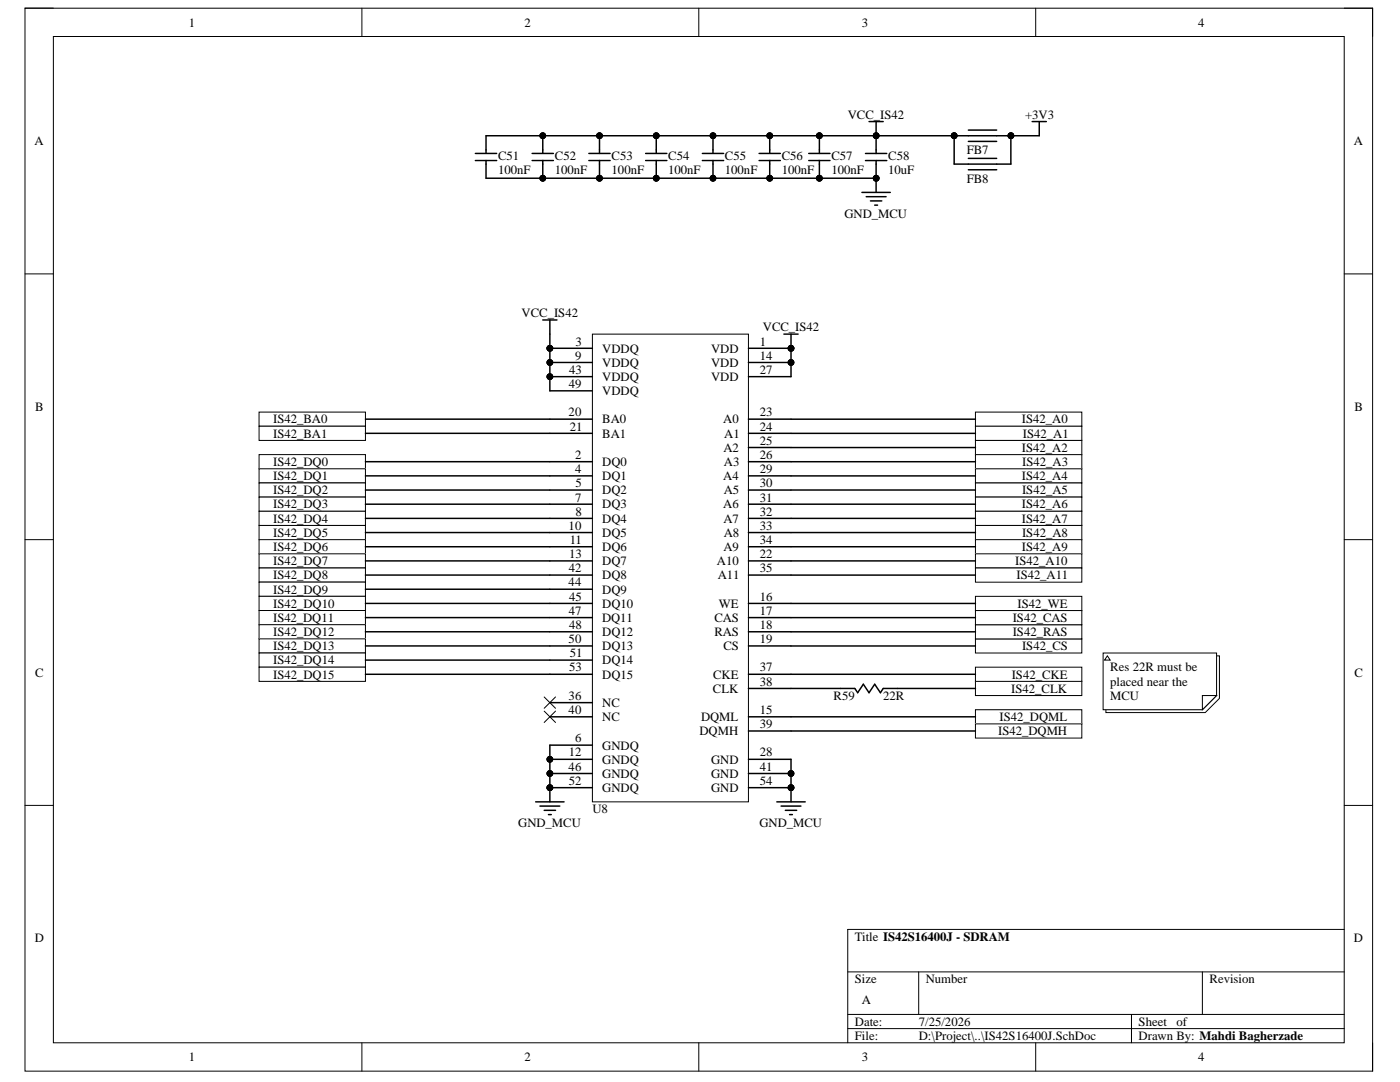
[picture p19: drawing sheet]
<svg xmlns="http://www.w3.org/2000/svg" width="279mm" height="216mm" viewBox="0 0 279 216" stroke-linecap="round" stroke-linejoin="round" font-family="sans-serif">
<defs><g id="words">
<g font-size="2.5">
<text x="37.7" y="5.3">1</text>
<text x="104.7" y="5.3">2</text>
<text x="172" y="5.3">3</text>
<text x="239.1" y="5.3">4</text>
<text x="169.2" y="23.7">VCC_IS42</text>
<text x="204.6" y="23.7">+3V3</text>
<text x="6.9" y="29">A</text>
<text x="270.2" y="29">A</text>
<text x="99.4" y="34.7">100nF</text>
<text x="99.4" y="31.9">C51</text>
<text x="110.7" y="34.7">100nF</text>
<text x="110.7" y="31.9">C52</text>
<text x="122.1" y="34.7">100nF</text>
<text x="122.1" y="31.9">C53</text>
<text x="133.4" y="34.7">100nF</text>
<text x="133.4" y="31.9">C54</text>
<text x="144.7" y="34.7">100nF</text>
<text x="144.7" y="31.9">C55</text>
<text x="156" y="34.7">100nF</text>
<text x="156" y="31.9">C56</text>
<text x="165.9" y="34.7">100nF</text>
<text x="165.9" y="31.9">C57</text>
<text x="177.3" y="34.7">10uF</text>
<text x="177.3" y="31.9">C58</text>
<text x="192.9" y="30.8">FB7</text>
<text x="192.9" y="36.4">FB8</text>
<text x="168.5" y="43.5">GND_MCU</text>
<text x="104.1" y="63.3">VCC_IS42</text>
<text x="114.8" y="71.8">9</text>
<text x="114.9" y="69">3</text>
<text x="120.2" y="70.3">VDDQ</text>
<text x="141.9" y="70.3">VDD</text>
<text x="151.6" y="69">1</text>
<text x="151.6" y="71.8">14</text>
<text x="152.2" y="66.1">VCC_IS42</text>
<text x="113.5" y="77.4">49</text>
<text x="113.6" y="74.6">43</text>
<text x="120.2" y="73.2">VDDQ</text>
<text x="120.2" y="76">VDDQ</text>
<text x="141.9" y="73.2">VDD</text>
<text x="141.9" y="76">VDD</text>
<text x="151.6" y="74.6">27</text>
<text x="7" y="82">B</text>
<text x="113.5" y="83.1">20</text>
<text x="120.2" y="78.8">VDDQ</text>
<text x="151.6" y="83.1">23</text>
<text x="270.3" y="82">B</text>
<text x="54.5" y="84.5">IS42_BA0</text>
<text x="54.5" y="87.3">IS42_BA1</text>
<text x="113.7" y="85.9">21</text>
<text x="120.2" y="84.5">BA0</text>
<text x="120.2" y="87.3">BA1</text>
<text x="144.3" y="84.5">A0</text>
<text x="144.6" y="87.3">A1</text>
<text x="151.6" y="85.9">24</text>
<text x="151.6" y="88.8">25</text>
<text x="203.9" y="84.5">IS42_A0</text>
<text x="204.2" y="87.3">IS42_A1</text>
<text x="54.5" y="93">IS42_DQ0</text>
<text x="54.5" y="95.8">IS42_DQ1</text>
<text x="114.8" y="94.4">4</text>
<text x="114.8" y="91.6">2</text>
<text x="120.2" y="93">DQ0</text>
<text x="120.2" y="95.8">DQ1</text>
<text x="144.3" y="95.8">A4</text>
<text x="144.4" y="90.1">A2</text>
<text x="144.5" y="93">A3</text>
<text x="151.6" y="91.6">26</text>
<text x="151.6" y="94.4">29</text>
<text x="203.9" y="90.1">IS42_A2</text>
<text x="203.9" y="95.8">IS42_A4</text>
<text x="204" y="93">IS42_A3</text>
<text x="54.5" y="98.6">IS42_DQ2</text>
<text x="54.5" y="101.5">IS42_DQ3</text>
<text x="114.8" y="100.1">7</text>
<text x="114.8" y="97.2">5</text>
<text x="120.2" y="98.6">DQ2</text>
<text x="120.2" y="101.5">DQ3</text>
<text x="144.3" y="101.5">A6</text>
<text x="144.4" y="98.6">A5</text>
<text x="151.6" y="97.2">30</text>
<text x="151.6" y="100.1">31</text>
<text x="203.9" y="101.5">IS42_A6</text>
<text x="204" y="98.6">IS42_A5</text>
<text x="54.5" y="104.3">IS42_DQ4</text>
<text x="54.5" y="107.1">IS42_DQ5</text>
<text x="113.5" y="105.7">10</text>
<text x="114.8" y="102.9">8</text>
<text x="120.2" y="104.3">DQ4</text>
<text x="120.2" y="107.1">DQ5</text>
<text x="144.4" y="104.3">A7</text>
<text x="144.4" y="107.1">A8</text>
<text x="151.6" y="102.9">32</text>
<text x="151.6" y="105.7">33</text>
<text x="203.9" y="104.3">IS42_A7</text>
<text x="204" y="107.1">IS42_A8</text>
<text x="54.5" y="109.9">IS42_DQ6</text>
<text x="54.5" y="112.8">IS42_DQ7</text>
<text x="113.6" y="111.4">13</text>
<text x="113.7" y="108.6">11</text>
<text x="120.2" y="109.9">DQ6</text>
<text x="120.2" y="112.8">DQ7</text>
<text x="143.1" y="112.8">A10</text>
<text x="144.4" y="109.9">A9</text>
<text x="151.6" y="111.4">22</text>
<text x="151.6" y="108.6">34</text>
<text x="202.6" y="112.8">IS42_A10</text>
<text x="203.9" y="109.9">IS42_A9</text>
<text x="54.5" y="115.6">IS42_DQ8</text>
<text x="54.5" y="118.4">IS42_DQ9</text>
<text x="113.5" y="117">44</text>
<text x="113.5" y="114.2">42</text>
<text x="113.6" y="119.8">45</text>
<text x="120.2" y="115.6">DQ8</text>
<text x="120.2" y="118.4">DQ9</text>
<text x="143.3" y="115.6">A11</text>
<text x="151.6" y="119.8">16</text>
<text x="151.6" y="114.2">35</text>
<text x="202.9" y="115.6">IS42_A11</text>
<text x="54.5" y="121.3">IS42_DQ10</text>
<text x="54.5" y="124.1">IS42_DQ11</text>
<text x="113.5" y="122.7">47</text>
<text x="113.6" y="125.5">48</text>
<text x="120.2" y="121.3">DQ10</text>
<text x="120.2" y="124.1">DQ11</text>
<text x="142.6" y="124.1">CAS</text>
<text x="143.5" y="121.3">WE</text>
<text x="151.6" y="122.7">17</text>
<text x="151.6" y="125.5">18</text>
<text x="202.1" y="124.1">IS42_CAS</text>
<text x="203.1" y="121.3">IS42_WE</text>
<text x="54.5" y="126.9">IS42_DQ12</text>
<text x="54.5" y="129.8">IS42_DQ13</text>
<text x="113.5" y="128.3">50</text>
<text x="113.7" y="131.1">51</text>
<text x="120.2" y="126.9">DQ12</text>
<text x="120.2" y="129.8">DQ13</text>
<text x="142.6" y="126.9">RAS</text>
<text x="144.4" y="129.8">CS</text>
<text x="151.6" y="128.3">19</text>
<text x="202.1" y="126.9">IS42_RAS</text>
<text x="204" y="129.8">IS42_CS</text>
<text x="7" y="135">C</text>
<text x="54.5" y="132.6">IS42_DQ14</text>
<text x="54.5" y="135.4">IS42_DQ15</text>
<text x="113.6" y="134">53</text>
<text x="120.2" y="132.6">DQ14</text>
<text x="120.2" y="135.4">DQ15</text>
<text x="142.3" y="135.4">CKE</text>
<text x="151.6" y="134">37</text>
<text x="151.6" y="136.8">38</text>
<text x="201.9" y="135.4">IS42_CKE</text>
<text x="221.6" y="134">Res 22R must be</text>
<text x="221.6" y="136.8">placed near the</text>
<text x="270.3" y="135">C</text>
<text x="113.5" y="139.6">36</text>
<text x="113.5" y="142.5">40</text>
<text x="120.2" y="141.1">NC</text>
<text x="120.2" y="143.9">NC</text>
<text x="139.9" y="143.9">DQML</text>
<text x="142.3" y="138.2">CLK</text>
<text x="151.6" y="142.5">15</text>
<text x="166.4" y="139.6">R59</text>
<text x="176.3" y="139.6">22R</text>
<text x="199.5" y="143.9">IS42_DQML</text>
<text x="201.8" y="138.2">IS42_CLK</text>
<text x="221.6" y="139.6">MCU</text>
<text x="114.8" y="148.1">6</text>
<text x="120.2" y="149.6">GNDQ</text>
<text x="139.6" y="146.7">DQMH</text>
<text x="151.6" y="145.3">39</text>
<text x="199.2" y="146.7">IS42_DQMH</text>
<text x="113.5" y="153.8">46</text>
<text x="113.5" y="150.9">12</text>
<text x="120.2" y="152.4">GNDQ</text>
<text x="120.2" y="155.2">GNDQ</text>
<text x="141.9" y="152.4">GND</text>
<text x="141.9" y="155.2">GND</text>
<text x="151.6" y="150.9">28</text>
<text x="151.6" y="153.8">41</text>
<text x="113.5" y="156.6">52</text>
<text x="120.2" y="158">GNDQ</text>
<text x="141.9" y="158">GND</text>
<text x="151.6" y="156.6">54</text>
<text x="103.4" y="165.1">GND_MCU</text>
<text x="118.2" y="162.3">U8</text>
<text x="151.6" y="165.1">GND_MCU</text>
<text x="6.9" y="188.1">D</text>
<text x="170.6" y="187.7">Title IS42S16400J - SDRAM</text>
<text x="270.2" y="188.1">D</text>
<text x="170.6" y="196.2">Size</text>
<text x="184.7" y="196.2">Number</text>
<text x="241.4" y="196.2">Revision</text>
<text x="172" y="200.4">A</text>
<text x="170.6" y="204.7">Date:</text>
<text x="170.6" y="207.5">File:</text>
<text x="183.4" y="204.7">7/25/2026</text>
<text x="183.4" y="207.5">D:\Project\..\IS42S16400J.SchDoc</text>
<text x="227.2" y="204.7">Sheet</text>
<text x="227.2" y="207.5">Drawn By: Mahdi Bagherzade</text>
<text x="234.8" y="204.7">of</text>
<text x="37.7" y="211.7">1</text>
<text x="104.7" y="211.7">2</text>
<text x="172" y="211.7">3</text>
<text x="239.1" y="211.7">4</text>
</g>
</g></defs>
<path d="M5 1.6h268.9v212.1h-268.9z" fill="none" stroke="#000" stroke-width=".2"/>
<path d="M10.7 7.3h257.6v200.8h-257.6z" fill-rule="evenodd" fill="#fff"/>
<g fill="none" stroke="#000" stroke-width=".2">
<path d="M5 1.6h5.7M10.7 7.3h257.6v200.8h-257.6zM72.2 1.6v5.7M139.5 1.6v5.7M206.7 1.6v5.7M268.3 1.6h5.6v5.7M5 54.7h5.7M268.3 54.7h5.6M5 107.7h5.7M268.3 107.7h5.6M5 160.7h5.7M268.3 160.7h5.6"/>
<path d="M169.2 193.9h99.1M183.3 193.9v8.5M240 193.9v8.5M268.3 185.5h-99.1v22.6M72.2 208.1v5.6M139.5 208.1v5.6M169.2 202.4h99.1M169.2 205.2h99.1M206.7 208.1v5.6M225.8 202.4v5.7M273.9 208.1v5.6"/>
<circle cx="174.9" cy="27.1" r=".56"/>
<circle cx="174.9" cy="35.6" r=".56"/>
<circle cx="190.4" cy="27.1" r=".57"/>
<circle cx="201.7" cy="27.1" r=".56"/>
<circle cx="109.7" cy="69.5" r=".56"/>
<circle cx="109.7" cy="72.3" r=".56"/>
<circle cx="109.7" cy="75.2" r=".56"/>
<circle cx="157.9" cy="69.5" r=".56"/>
<circle cx="157.9" cy="72.3" r=".56"/>
<circle cx="109.7" cy="157.2" r=".56"/>
<circle cx="109.7" cy="154.3" r=".56"/>
<circle cx="109.7" cy="151.5" r=".56"/>
<circle cx="157.9" cy="157.2" r=".56"/>
<circle cx="157.9" cy="154.3" r=".56"/>
</g>
<g fill="none" stroke="#000" stroke-width=".3">
<path d="M172 38.4h5.7M172.7 30.6h4.3M172.7 32h4.3M172.9 39.2h3.9M173.4 24.3h2.9M174.8 24.3v6.3M174.8 32v6.4M190.4 27.1h11.3M193.3 28.2h5.6M193.3 26h5.6M206 24.3h2.8M207.4 24.3v2.8"/>
<path d="M173.7 40.1h2.3M174.6 40.9h.5"/>
</g>
<g fill="#000">
<circle cx="174.9" cy="27.1" r=".56"/>
<circle cx="174.9" cy="35.6" r=".56"/>
<circle cx="190.4" cy="27.1" r=".57"/>
<circle cx="201.7" cy="27.1" r=".56"/>
<circle cx="109.7" cy="69.5" r=".56"/>
<circle cx="109.7" cy="72.3" r=".56"/>
<circle cx="109.7" cy="75.2" r=".56"/>
<circle cx="157.9" cy="69.5" r=".56"/>
<circle cx="157.9" cy="72.3" r=".56"/>
<circle cx="109.7" cy="157.2" r=".56"/>
<circle cx="109.7" cy="154.3" r=".56"/>
<circle cx="109.7" cy="151.5" r=".56"/>
<circle cx="157.9" cy="157.2" r=".56"/>
<circle cx="157.9" cy="154.3" r=".56"/>
</g>
<path d="M118.2 66.7h31.2v93.3h-31.2z" fill-rule="evenodd" fill="#fff"/>
<g fill="none" stroke="#000" stroke-width=".2">
<path d="M118.2 66.7h31.2v93.3h-31.2zM108.6 139.1l2.3 2.2M110.9 139.1l-2.3 2.2M108.6 141.9l2.3 2.3M110.9 141.9l-2.3 2.3"/>
<circle cx="108.3" cy="27.1" r=".56"/>
<circle cx="108.3" cy="35.6" r=".57"/>
<circle cx="119.6" cy="27.1" r=".56"/>
<circle cx="119.6" cy="35.6" r=".57"/>
<circle cx="131" cy="27.1" r=".57"/>
<circle cx="131" cy="35.6" r=".57"/>
<circle cx="142.3" cy="27.1" r=".56"/>
<circle cx="142.3" cy="35.6" r=".57"/>
<circle cx="153.6" cy="27.1" r=".56"/>
<circle cx="153.6" cy="35.6" r=".57"/>
<circle cx="163.5" cy="27.1" r=".57"/>
<circle cx="163.5" cy="35.6" r=".57"/>
<circle cx="109.7" cy="69.5" r=".56"/>
<circle cx="109.7" cy="72.3" r=".56"/>
<circle cx="109.7" cy="75.2" r=".56"/>
<circle cx="157.9" cy="69.5" r=".56"/>
<circle cx="157.9" cy="72.3" r=".56"/>
<circle cx="109.7" cy="157.2" r=".56"/>
<circle cx="109.7" cy="154.3" r=".56"/>
<circle cx="109.7" cy="151.5" r=".56"/>
<circle cx="157.9" cy="157.2" r=".56"/>
<circle cx="157.9" cy="154.3" r=".56"/>
</g>
<g fill="none" stroke="#000" stroke-width=".3">
<path d="M94.9 30.6h4.2M94.9 32h4.2M97 27.1v3.5M97 32v3.6M106.2 30.6h4.2M106.2 32h4.2M108.3 27.1v3.5M108.3 32v3.6M117.5 30.6h4.3M117.5 32h4.3M119.6 27.1v3.5M119.6 32v3.6"/>
<path d="M128.8 30.6h4.3M128.8 32h4.3M131 27.1v3.5M131 32v3.6M140.2 30.6h4.2M140.2 32h4.2M142.3 27.1v3.5M142.3 32v3.6M151.5 30.6h4.2M151.5 32h4.2M153.6 27.1v3.5M153.6 32v3.6"/>
<path d="M161.4 30.6h4.2M161.4 32h4.2M163.5 27.1v3.5M163.5 32v3.6M108.3 63.8h2.9M109.7 69.5h8.5M109.7 72.3h8.5M109.7 75.2h8.5M109.7 78h8.5M109.7 63.8v2.9M149.4 72.3h8.5M149.4 75.2h8.5"/>
<path d="M156.4 66.7h2.9M157.9 66.7v2.8h-8.5M109.7 92.1h8.5M109.7 95h8.5M109.7 97.8h8.5M109.7 83.6h8.5M109.7 86.5h8.5M149.4 92.1h8.5M149.4 95h8.5M149.4 97.8h8.5M149.4 83.6h8.5M149.4 86.5h8.5"/>
<path d="M149.4 89.3h8.5M109.7 100.6h8.5M109.7 103.4h8.5M109.7 106.3h8.5M109.7 109.1h8.5M109.7 111.9h8.5M109.7 114.7h8.5M109.7 117.6h8.5M149.4 100.6h8.5M149.4 103.4h8.5M149.4 106.3h8.5M149.4 109.1h8.5"/>
<path d="M149.4 111.9h8.5M149.4 114.7h8.5M109.7 120.4h8.5M109.7 123.2h8.5M109.7 126.1h8.5M109.7 128.9h8.5M109.7 134.5h8.5M109.7 131.7h8.5M149.4 120.4h8.5M149.4 123.2h8.5M149.4 126.1h8.5M149.4 128.9h8.5"/>
<path d="M149.4 134.5h8.5M149.4 137.4h8.5M167.8 137.4h2.8l.6 .8 1.1-1.7 1.1 1.7 1.2-1.7 1.1 1.7 .6-.8h2.8M106.9 160h5.7M109.7 148.7h8.5M109.7 151.5h8.5M109.7 143h8.5M109.7 140.2h8.5M109.7 154.3h8.5M118.2 157.2h-8.5v2.8M149.4 151.5h8.5M149.4 143h8.5"/>
<path d="M149.4 145.9h8.5M149.4 154.3h8.5M149.4 157.2h8.5v2.8M155 160h5.7M107.8 160.8h3.9M108.6 161.7h2.3M109.5 162.5h.5M155.9 160.8h3.9M156.7 161.7h2.3M157.6 162.5h.5"/>
</g>
<g fill="#000">
<circle cx="108.3" cy="27.1" r=".56"/>
<circle cx="108.3" cy="35.6" r=".57"/>
<circle cx="119.6" cy="27.1" r=".56"/>
<circle cx="119.6" cy="35.6" r=".57"/>
<circle cx="131" cy="27.1" r=".57"/>
<circle cx="131" cy="35.6" r=".57"/>
<circle cx="142.3" cy="27.1" r=".56"/>
<circle cx="142.3" cy="35.6" r=".57"/>
<circle cx="153.6" cy="27.1" r=".56"/>
<circle cx="153.6" cy="35.6" r=".57"/>
<circle cx="163.5" cy="27.1" r=".57"/>
<circle cx="163.5" cy="35.6" r=".57"/>
<circle cx="109.7" cy="69.5" r=".56"/>
<circle cx="109.7" cy="72.3" r=".56"/>
<circle cx="109.7" cy="75.2" r=".56"/>
<circle cx="157.9" cy="69.5" r=".56"/>
<circle cx="157.9" cy="72.3" r=".56"/>
<circle cx="109.7" cy="157.2" r=".56"/>
<circle cx="109.7" cy="154.3" r=".56"/>
<circle cx="109.7" cy="151.5" r=".56"/>
<circle cx="157.9" cy="157.2" r=".56"/>
<circle cx="157.9" cy="154.3" r=".56"/>
</g>
<path d="M194.7 136h21.2v2.8h-21.2z" fill-rule="evenodd" fill="#fff"/>
<path d="M194.7 136h21.2v2.8h-21.2z" fill="none" stroke="#000" stroke-width=".2"/>
<path d="M194.7 133.1h21.2v2.9h-21.2z" fill-rule="evenodd" fill="#fff"/>
<path d="M194.7 133.1h21.2v2.9h-21.2z" fill="none" stroke="#000" stroke-width=".2"/>
<path d="M194.7 127.5h21.2v2.8h-21.2z" fill-rule="evenodd" fill="#fff"/>
<path d="M194.7 127.5h21.2v2.8h-21.2z" fill="none" stroke="#000" stroke-width=".2"/>
<path d="M194.7 124.7h21.2v2.8h-21.2z" fill-rule="evenodd" fill="#fff"/>
<path d="M194.7 124.7h21.2v2.8h-21.2z" fill="none" stroke="#000" stroke-width=".2"/>
<path d="M194.7 121.8h21.2v2.9h-21.2z" fill-rule="evenodd" fill="#fff"/>
<path d="M194.7 121.8h21.2v2.9h-21.2z" fill="none" stroke="#000" stroke-width=".2"/>
<path d="M194.7 119h21.2v2.8h-21.2z" fill-rule="evenodd" fill="#fff"/>
<path d="M194.7 119h21.2v2.8h-21.2z" fill="none" stroke="#000" stroke-width=".2"/>
<path d="M51.7 82.2h21.2v2.9h-21.2z" fill-rule="evenodd" fill="#fff"/>
<path d="M51.7 82.2h21.2v2.9h-21.2z" fill="none" stroke="#000" stroke-width=".2"/>
<path d="M51.7 85.1h21.2v2.8h-21.2z" fill-rule="evenodd" fill="#fff"/>
<path d="M51.7 85.1h21.2v2.8h-21.2z" fill="none" stroke="#000" stroke-width=".2"/>
<path d="M194.7 82.2h21.2v2.9h-21.2z" fill-rule="evenodd" fill="#fff"/>
<path d="M194.7 82.2h21.2v2.9h-21.2z" fill="none" stroke="#000" stroke-width=".2"/>
<path d="M194.7 85.1h21.2v2.8h-21.2z" fill-rule="evenodd" fill="#fff"/>
<path d="M194.7 85.1h21.2v2.8h-21.2z" fill="none" stroke="#000" stroke-width=".2"/>
<path d="M194.7 87.9h21.2v2.8h-21.2z" fill-rule="evenodd" fill="#fff"/>
<path d="M194.7 87.9h21.2v2.8h-21.2z" fill="none" stroke="#000" stroke-width=".2"/>
<path d="M194.7 90.7h21.2v2.8h-21.2z" fill-rule="evenodd" fill="#fff"/>
<path d="M194.7 90.7h21.2v2.8h-21.2z" fill="none" stroke="#000" stroke-width=".2"/>
<path d="M194.7 93.5h21.2v2.9h-21.2z" fill-rule="evenodd" fill="#fff"/>
<path d="M194.7 93.5h21.2v2.9h-21.2z" fill="none" stroke="#000" stroke-width=".2"/>
<path d="M194.7 96.4h21.2v2.8h-21.2z" fill-rule="evenodd" fill="#fff"/>
<path d="M194.7 96.4h21.2v2.8h-21.2z" fill="none" stroke="#000" stroke-width=".2"/>
<path d="M194.7 99.2h21.2v2.8h-21.2z" fill-rule="evenodd" fill="#fff"/>
<path d="M194.7 99.2h21.2v2.8h-21.2z" fill="none" stroke="#000" stroke-width=".2"/>
<path d="M194.7 102h21.2v2.9h-21.2z" fill-rule="evenodd" fill="#fff"/>
<path d="M194.7 102h21.2v2.9h-21.2z" fill="none" stroke="#000" stroke-width=".2"/>
<path d="M194.7 104.9h21.2v2.8h-21.2z" fill-rule="evenodd" fill="#fff"/>
<path d="M194.7 104.9h21.2v2.8h-21.2z" fill="none" stroke="#000" stroke-width=".2"/>
<path d="M194.7 107.7h21.2v2.8h-21.2z" fill-rule="evenodd" fill="#fff"/>
<path d="M194.7 107.7h21.2v2.8h-21.2z" fill="none" stroke="#000" stroke-width=".2"/>
<path d="M194.7 110.5h21.2v2.8h-21.2z" fill-rule="evenodd" fill="#fff"/>
<path d="M194.7 110.5h21.2v2.8h-21.2z" fill="none" stroke="#000" stroke-width=".2"/>
<path d="M194.7 113.3h21.2v2.9h-21.2z" fill-rule="evenodd" fill="#fff"/>
<path d="M194.7 113.3h21.2v2.9h-21.2z" fill="none" stroke="#000" stroke-width=".2"/>
<path d="M51.7 90.7h21.2v2.8h-21.2z" fill-rule="evenodd" fill="#fff"/>
<path d="M51.7 90.7h21.2v2.8h-21.2z" fill="none" stroke="#000" stroke-width=".2"/>
<path d="M51.7 93.5h21.2v2.9h-21.2z" fill-rule="evenodd" fill="#fff"/>
<path d="M51.7 93.5h21.2v2.9h-21.2z" fill="none" stroke="#000" stroke-width=".2"/>
<path d="M51.7 96.4h21.2v2.8h-21.2z" fill-rule="evenodd" fill="#fff"/>
<path d="M51.7 96.4h21.2v2.8h-21.2z" fill="none" stroke="#000" stroke-width=".2"/>
<path d="M51.7 99.2h21.2v2.8h-21.2z" fill-rule="evenodd" fill="#fff"/>
<path d="M51.7 99.2h21.2v2.8h-21.2z" fill="none" stroke="#000" stroke-width=".2"/>
<path d="M51.7 102h21.2v2.9h-21.2z" fill-rule="evenodd" fill="#fff"/>
<path d="M51.7 102h21.2v2.9h-21.2z" fill="none" stroke="#000" stroke-width=".2"/>
<path d="M51.7 104.9h21.2v2.8h-21.2z" fill-rule="evenodd" fill="#fff"/>
<path d="M51.7 104.9h21.2v2.8h-21.2z" fill="none" stroke="#000" stroke-width=".2"/>
<path d="M51.7 107.7h21.2v2.8h-21.2z" fill-rule="evenodd" fill="#fff"/>
<path d="M51.7 107.7h21.2v2.8h-21.2z" fill="none" stroke="#000" stroke-width=".2"/>
<path d="M51.7 110.5h21.2v2.8h-21.2z" fill-rule="evenodd" fill="#fff"/>
<path d="M51.7 110.5h21.2v2.8h-21.2z" fill="none" stroke="#000" stroke-width=".2"/>
<path d="M51.7 113.3h21.2v2.9h-21.2z" fill-rule="evenodd" fill="#fff"/>
<path d="M51.7 113.3h21.2v2.9h-21.2z" fill="none" stroke="#000" stroke-width=".2"/>
<path d="M51.7 116.2h21.2v2.8h-21.2z" fill-rule="evenodd" fill="#fff"/>
<path d="M51.7 116.2h21.2v2.8h-21.2z" fill="none" stroke="#000" stroke-width=".2"/>
<path d="M51.7 119h21.2v2.8h-21.2z" fill-rule="evenodd" fill="#fff"/>
<path d="M51.7 119h21.2v2.8h-21.2z" fill="none" stroke="#000" stroke-width=".2"/>
<path d="M51.7 121.8h21.2v2.8h-21.2z" fill-rule="evenodd" fill="#fff"/>
<path d="M51.7 121.8h21.2v2.8h-21.2z" fill="none" stroke="#000" stroke-width=".2"/>
<path d="M51.7 124.6h21.2v2.9h-21.2z" fill-rule="evenodd" fill="#fff"/>
<path d="M51.7 124.6h21.2v2.9h-21.2z" fill="none" stroke="#000" stroke-width=".2"/>
<path d="M51.7 127.5h21.2v2.8h-21.2z" fill-rule="evenodd" fill="#fff"/>
<path d="M51.7 127.5h21.2v2.8h-21.2z" fill="none" stroke="#000" stroke-width=".2"/>
<path d="M51.7 130.3h21.2v2.8h-21.2z" fill-rule="evenodd" fill="#fff"/>
<path d="M51.7 130.3h21.2v2.8h-21.2z" fill="none" stroke="#000" stroke-width=".2"/>
<path d="M51.7 133.1h21.2v2.9h-21.2z" fill-rule="evenodd" fill="#fff"/>
<path d="M51.7 133.1h21.2v2.9h-21.2z" fill="none" stroke="#000" stroke-width=".2"/>
<path d="M194.7 141.6h21.2v2.8h-21.2z" fill-rule="evenodd" fill="#fff"/>
<path d="M194.7 141.6h21.2v2.8h-21.2z" fill="none" stroke="#000" stroke-width=".2"/>
<path d="M194.7 144.4h21.2v2.9h-21.2z" fill-rule="evenodd" fill="#fff"/>
<g fill="none" stroke="#000" stroke-width=".2">
<path d="M194.7 144.4h21.2v2.9h-21.2z"/>
<circle cx="108.3" cy="27.1" r=".56"/>
<circle cx="108.3" cy="35.6" r=".57"/>
<circle cx="119.6" cy="27.1" r=".56"/>
<circle cx="119.6" cy="35.6" r=".57"/>
<circle cx="131" cy="27.1" r=".57"/>
<circle cx="131" cy="35.6" r=".57"/>
<circle cx="142.3" cy="27.1" r=".56"/>
<circle cx="142.3" cy="35.6" r=".57"/>
<circle cx="153.6" cy="27.1" r=".56"/>
<circle cx="153.6" cy="35.6" r=".57"/>
<circle cx="163.5" cy="27.1" r=".57"/>
<circle cx="163.5" cy="35.6" r=".57"/>
<circle cx="174.9" cy="27.1" r=".56"/>
<circle cx="174.9" cy="35.6" r=".56"/>
<circle cx="190.4" cy="27.1" r=".57"/>
<circle cx="201.7" cy="27.1" r=".56"/>
<circle cx="109.7" cy="69.5" r=".56"/>
<circle cx="109.7" cy="72.3" r=".56"/>
<circle cx="109.7" cy="75.2" r=".56"/>
<circle cx="157.9" cy="69.5" r=".56"/>
<circle cx="157.9" cy="72.3" r=".56"/>
<circle cx="109.7" cy="157.2" r=".56"/>
<circle cx="109.7" cy="154.3" r=".56"/>
<circle cx="109.7" cy="151.5" r=".56"/>
<circle cx="157.9" cy="157.2" r=".56"/>
<circle cx="157.9" cy="154.3" r=".56"/>
</g>
<g fill="none" stroke="#000" stroke-width=".3">
<path d="M97 27.1h93.4v5.6h11.3v-5.6h5.7M97 35.6h77.8M193.3 33.9h5.6M193.3 31.6h5.6M109.7 66.7v11.3M157.9 69.5v5.7M72.9 83.6h36.8M72.9 86.5h36.8M72.9 95h36.8M72.9 97.8h36.8M72.9 92.1h36.8M157.9 83.6h36.8"/>
<path d="M157.9 86.5h36.8M157.9 89.3h36.8M157.9 92.1h36.8M157.9 95h36.8M157.9 97.8h36.8M72.9 111.9h36.8M72.9 100.6h36.8M72.9 103.4h36.8M72.9 106.3h36.8M72.9 109.1h36.8M72.9 114.7h36.8M72.9 117.6h36.8"/>
<path d="M157.9 111.9h36.8M157.9 100.6h36.8M157.9 103.4h36.8M157.9 106.3h36.8M157.9 109.1h36.8M157.9 114.8h36.8M72.9 134.5h36.8M72.9 128.9h36.8M72.9 126.1h36.8M72.9 123.2h36.8M72.9 120.4h36.8M72.9 131.7h36.8"/>
<path d="M157.9 137.4h9.9M157.9 134.5h36.8M157.9 128.9h36.8M157.9 126.1h36.8M157.9 123.2h36.8M157.9 120.4h36.8M179.1 137.4h15.6M109.7 148.7v8.5M157.9 151.5v5.7M157.9 143h36.8M157.9 145.9h36.8"/>
</g>
<g fill="#000">
<circle cx="108.3" cy="27.1" r=".56"/>
<circle cx="108.3" cy="35.6" r=".57"/>
<circle cx="119.6" cy="27.1" r=".56"/>
<circle cx="119.6" cy="35.6" r=".57"/>
<circle cx="131" cy="27.1" r=".57"/>
<circle cx="131" cy="35.6" r=".57"/>
<circle cx="142.3" cy="27.1" r=".56"/>
<circle cx="142.3" cy="35.6" r=".57"/>
<circle cx="153.6" cy="27.1" r=".56"/>
<circle cx="153.6" cy="35.6" r=".57"/>
<circle cx="163.5" cy="27.1" r=".57"/>
<circle cx="163.5" cy="35.6" r=".57"/>
<circle cx="174.9" cy="27.1" r=".56"/>
<circle cx="174.9" cy="35.6" r=".56"/>
<circle cx="190.4" cy="27.1" r=".57"/>
<circle cx="201.7" cy="27.1" r=".56"/>
<circle cx="109.7" cy="69.5" r=".56"/>
<circle cx="109.7" cy="72.3" r=".56"/>
<circle cx="109.7" cy="75.2" r=".56"/>
<circle cx="157.9" cy="69.5" r=".56"/>
<circle cx="157.9" cy="72.3" r=".56"/>
<circle cx="109.7" cy="157.2" r=".56"/>
<circle cx="109.7" cy="154.3" r=".56"/>
<circle cx="109.7" cy="151.5" r=".56"/>
<circle cx="157.9" cy="157.2" r=".56"/>
<circle cx="157.9" cy="154.3" r=".56"/>
</g>
<path d="M220.7 130.9h22.7v8.5l-2.9 2.8h-19.8z" fill-rule="evenodd" fill="#fff"/>
<path d="M220.7 130.9h22.7v8.5l-2.9 2.8h-19.8z" fill="none" stroke="#000" stroke-width=".2"/>
<path d="M220.1 130.3h22.7v8.5l-2.8 2.8h-19.9z" fill-rule="evenodd" fill="#fff"/>
<path d="M220.1 130.3h22.7v8.5l-2.8 2.8h-19.9z" fill="none" stroke="#000" stroke-width=".2"/>
<path d="M240 138.8h2.8l-2.8 2.8z" fill="#fff"/>
<path d="M240 138.8h2.8l-2.8 2.8z" fill="none" stroke="#000" stroke-width=".2"/>
<path d="M221 130.9l.6 .8h-1.2z" fill="#fff"/>
<path d="M221 130.9l.6 .8h-1.2z" fill="none" stroke="#000" stroke-width=".2"/>
<use href="#words"/>
</svg>
